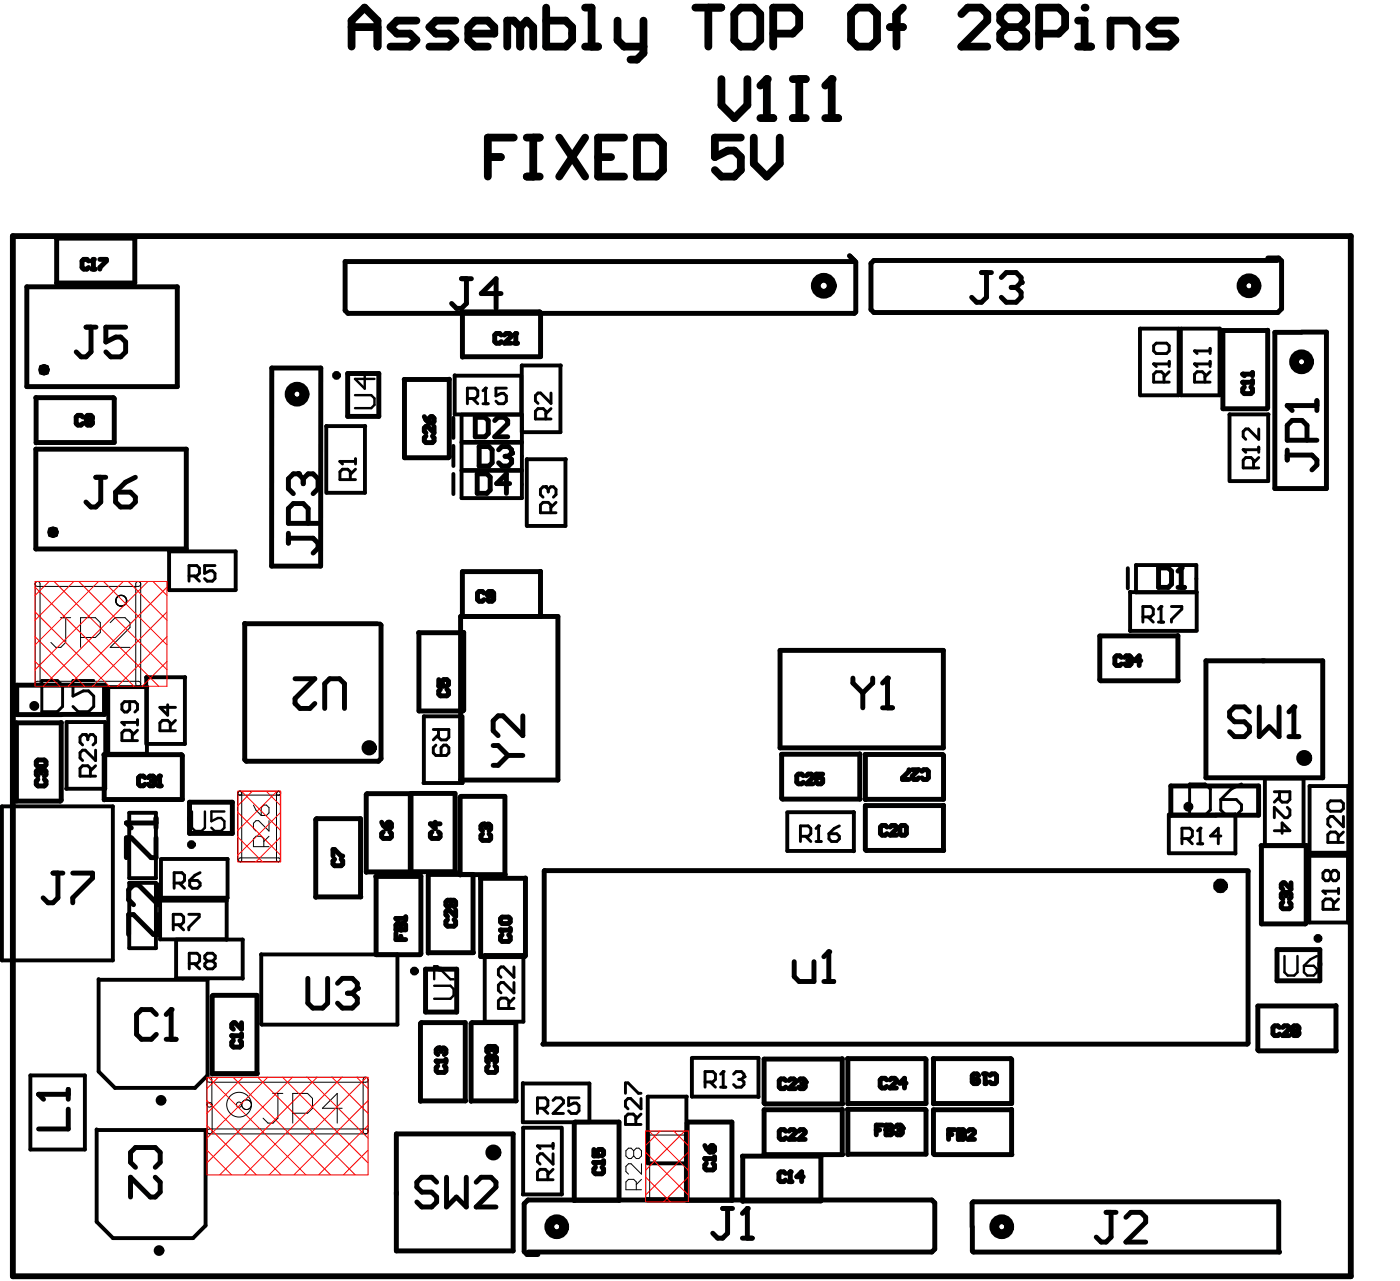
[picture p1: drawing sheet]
<svg xmlns="http://www.w3.org/2000/svg" width="239mm" height="219mm" viewBox="0 0 239 219" stroke-linecap="round" stroke-linejoin="round" font-family="sans-serif">
<path d="M2.2 40.3h228.6v177.6h-228.6z" fill="none" stroke="#000" stroke-width="1"/>
<g fill="none" stroke="#000" stroke-width=".84">
<path d="M4.6 49h25.7v17h-25.7zM9.6 40.7h13.3l.1 .1v7.5l-13.3 .1zM14.7 55.9h1.7M15.1 44.6l-.3-.3h-.5l-.3 .3v1.1l.3 .3h.5l.3-.3M15.6 55.9v4.2l-.9 .8h-.8l-.9-.8M15.7 46h.5M15.7 44.6l.3-.3v1.7M17.1 44.3h1.1v.3l-1.1 1.1v.3M21.5 55.9h-3.4v2.5l1.7-.8h.8l.9 .8v1.7l-.9 .8h-1.7l-.8-.8M78.8 47.6h1.7M79.7 47.6v4.2l-.9 .9h-.8l-.8-.9M85.6 50.1h-3.4l2.6-2.5v5.1"/>
<path d="M85.6 57.2l-.2-.3h-.6l-.3 .3v1.1l.3 .3h.6l.2-.3M86.2 57.2l.3-.3h.5l.3 .3v.3l-1.1 1.1h1.1M87.8 57.2l.3-.3v1.7M87.8 58.6h.6M145.2 43.7l1 1v8.6l-.2 .2h-86.6l-.4-.5v-8.3h87v-.2M167.7 46.5h1.7M168.5 46.5v4.3l-.8 .8h-.9l-.8-.8M171.1 47.4l.8-.9h1.7l.8 .9v.8l-.8 .9M172.8 49.1h.8M173.6 49.1l.8 .8v.9l-.8 .8h-1.7l-.8-.8M208.9 56.4h7.7v13.2l-.2 .2h-7.5zM216.6 44.1h1.9l.5 .4v8.2l-.7 .7h-69l-.5-.5v-7.9l.5-.5h68.9"/>
<path d="M222.4 56.7h4.2v26.7h-8.8v-26.7h4.5M6.1 76.7h25.7v17h-25.7zM14.1 71.2l-.3-.3h-.5l-.3 .3v1.1l.3 .3h.5l.3-.3M15 71.8l-.3-.3v-.3l.3-.3h.5l.3 .3v.3l-.3 .3M15 71.8l-.3 .2v.3l.3 .3h.5l.3-.3v-.3l-.3-.2M15 71.8h.5M19.5 75.5v-7.4l-.1-.2h-13.3l.1 7.7h13.3M46.4 62.8h8.4v33.9h-8.4zM59.4 63.8h5.3v7.3h-5.3zM69.1 78.2v-13.4h7.7v13.2l-.2 .2h-7.5M72.5 71.1l.3 .6 .5 .5M72.8 74.5l-.3 .2v.6l.3 .3h1.1l.3-.3v-.6l-.3-.2"/>
<path d="M73.6 71.1h.3l.3 .3v.6l-.3 .2h-.6v-.8zM74.2 72.8v1.1l-1.2-1.1h-.2l-.3 .3v.5l.3 .3M81.2 71.3h1.7l.5 .5v2.2l-.5 .6h-1.7zM81.9 76.2h1.6l.6 .6v2.2l-.6 .6h-1.6zM84.5 71.8l.6-.5h1.1l.5 .5v.6l-2.2 2.2h2.2M85.2 76.8l.5-.6h1.1l.6 .6v.6l-.6 .5M86.3 77.9h.5M86.8 77.9l.6 .6v.5l-.6 .6h-1.1l-.5-.6M92.4 60.9v-7.5l-.2-.1h-13.2v7.7l13.4-.1M212.6 66.1l-.3 .3v.5l.3 .3h1.1l.3-.3v-.5l-.3-.3M214 63.6v.6M214 65v.5"/>
<path d="M214 65.3h-1.7l.3 .2M214 63.9h-1.7l.3 .3M219.9 76.9v1.6M219.9 77.7h4.2l.9 .8v.9l-.9 .8M223.3 75.2v-2.6l-.8-.8h-1.7l-.9 .8v2.6h5.1M225 68.4v1.7M225 69.2h-5.1l.9 .9M16.4 81.5h1.7M17.2 81.5v4.2l-.8 .9h-.9l-.8-.9M19.7 84h2.6l.8 .9v.8l-.8 .9h-1.7l-.9-.9zM23.1 81.5l-1.7 .8-1.7 1.7M49.3 91.1v1.6"/>
<path d="M49.3 91.9h4.2l.8 .8v.9l-.8 .8M51.8 81.8l-.8-.9h-.9l-.8 .9v1.6l.8 .9M51.8 81.8l.8-.9h.9l.8 .9v1.6l-.8 .9M51.8 81.8v.8M52.6 89.4v-2.6l-.8-.8h-1.7l-.8 .8v2.6h5M79 97.6h13.3l.1 7.7M79 97.6v7.5l.2 .2M81.5 80.9h1.7l.5 .6v2.2l-.5 .5h-1.7zM87.1 82.6h-2.2l1.6-1.7v3.3M197.9 97h1.7l.5 .5v2.2l-.5 .6h-1.7zM201.3 97.5l.5-.5v3.3M50.4 115.9h3.4l-3.4 3.4v.8l.9 .9h1.6l.9-.9"/>
<path d="M64.5 106.5h-22.7v23.2l.3 .3h22.6l.4-.5v-22.8l-.2-.2M71.5 108h7.7v13.2l-.1 .2h-7.5zM75 116v1.1h.8l-.3-.5v-.3l.3-.3h.5l.3 .3v.6l-.3 .2M75.2 117.7l-.2 .3v.5l.2 .3h1.1l.3-.3v-.5l-.3-.3M78.7 105.3h16.6v27.9h-16.6zM82.7 101.3l-.3-.3h-.5l-.3 .3v1.1l.3 .3h.5l.3-.3M84.3 101.8h-.8l-.3-.3v-.2l.3-.3h.6l.2 .3v1.1l-.2 .3h-.6l-.3-.3M133.3 111h27.9v16.7h-27.9zM145.7 115.8v.8l1.7 1.7M147.4 118.3v2.6M149.1 115.8v.8l-1.7 1.7M150.8 116.6l.8-.8v5.1"/>
<path d="M187.9 108.6l13.3-.1 .1 7.7h-13.3l-.1-.1v-7.5M191.6 112.2l-.3-.2h-.5l-.3 .2v1.2l.3 .2h.5l.3-.2M192.1 112.2l.3-.2h.6l.2 .2v.3l-.2 .3M192.7 112.8h.3M193 112.8l.2 .3v.3l-.2 .2h-.6l-.3-.2M194.9 112.8h-1.1l.8-.8v1.6M201.3 100.3h1.1M206 112.8h20v20h-20zM2.8 123.4h7.7v13.2l-.2 .2h-7.5zM6.5 133.1l-.3 .3v.5l.3 .3h1.1l.3-.3v-.5l-.3-.3M6.5 129.8h1.1l.3 .2v.6l-.3 .3h-1.1l-.3-.3v-.6zM7 131.7l-.3-.3h-.2l-.3 .3v.6l.3 .2"/>
<path d="M7 131.7l.3-.3h.3l.3 .3v.6l-.3 .2M7 131.7v.3M10.5 122h7.4v-5h-15v5h7.6M17.8 128.9h13.2l.2 .1v7.5l-13.4 .1zM24.8 132.8l-.3-.3h-.6l-.2 .3v1.1l.2 .3h.6l.3-.3M25.3 132.8l.3-.3h.6l.2 .3v.3l-.2 .2M25.9 133.3h.3M26.2 133.3l.2 .3v.3l-.2 .3h-.6l-.3-.3M26.7 139.7v1.7M27 134.2h.5M27 132.8l.3-.3v1.7M32.4 137h7.3v5.3h-7.3z"/>
<path d="M53.9 139.9l.2-.1h7.5v13.3l-7.7 .1zM55.5 121v-4.3l.8-.8h1.7l.9 .8v4.3M70.1 135.6l.2-.1h7.4l.1 13.3-7.7 .1zM70.2 135.5h-7.5l-.1 .2v13.2h7.7l-.1-13.4M84.3 127.3h.8l1.7 1.7M86.2 136h-7.4l-.2 .1 .1 13.2M86.3 136v13.3h-13l-.1 .2v13.2h7.7l-.1-13.4M86.8 129l-1.7 1.7h-.8M86.8 129h2.5M89.3 122.2v3.4l-3.4-3.4h-.8l-.8 .9v1.7l.8 .8M133.5 128.8l13.4-.1v7.7h-13.2l-.2-.1v-7.5M137.2 132.5l-.2-.3h-.6l-.3 .3v1.1l.3 .2h.6l.2-.2"/>
<path d="M137.8 132.5l.3-.3h.5l.3 .3v.2l-1.1 1.1h1.1M140.6 132.2h-1.2v.8l.6-.3h.3l.3 .3v.6l-.3 .2h-.6l-.3-.2M147.8 128.8h13.2l.2 .2v7.5h-13.4zM147.8 137.5h13.4v7.7h-13.2l-.2-.1v-7.5M150.8 120.9h1.7M155.3 131.4v.3l-1.1 1.1v.3h1.1M155.8 131.4h1.2l-1.2 1.1v.3l.3 .3h.6l.3-.3M157.5 131.7l.3-.3h.5l.3 .3v1.1l-.3 .3h-.5l-.3-.3M207.7 139.2h7.3v-5h-15v5h7.7M213.5 121.5l-.9-.8h-1.7l-.8 .8v.9l.8 .8h1.7l.9 .9v.8l-.9 .9h-1.7l-.8-.9M215.1 120.7v5.1l1.7-1.7 1.7 1.7v-5.1M220.2 125.8h1.7"/>
<path d="M220.2 121.5l.9-.8v5.1M9.1 149.1h1.6M9.9 149.1v4.2l-.8 .8h-.9l-.8-.8M12.4 149.1h3.4v.8l-3.4 3.4v.8M26.7 143.1v3.3h-.9l-3.4-3.3h-.8v3.3M26.7 140.5h-5.1l.8 .9M27 151.1v3.4l-3.3-3.4h-.9l-.8 .8v1.7l.8 .9M27 156.2v3.3h-.8l-3.4-3.3h-.8v3.3M56.9 146.2v-1.2h.3l1.1 1.2h.3M57.2 146.7l-.3 .3v.5l.3 .3h1.1l.3-.3v-.5l-.3-.3M65.2 140.4l.3 .5 .5 .6M65.5 142.1l-.3 .2v.6l.3 .3h1.1l.3-.3v-.6l-.3-.2"/>
<path d="M66.3 140.4h.3l.3 .3v.5l-.3 .3h-.6v-.8zM67.6 159.3v1.1h1.7M67.9 157.7h.3l.3 .2 .3-.2h.2l.3 .2v.9h-1.7v-.9zM68.5 157.9v.9M68.5 159.9v.5M69.3 156.5v.6M69.3 156.8h-1.7l.3 .3M73.8 142.1l-.3 .2v.6l.3 .3h1.1l.3-.3v-.6l-.3-.2M74.4 140.4v1.1l-.9-.8h1.7M76.5 157l-.3 .3v.6l.3 .2h1.1l.2-.2v-.6l-.2-.3M77 153.7v.8l-.3 .3h-.2l-.3-.3v-.5l.3-.3h1.1l.2 .3v.5l-.2 .3M77.8 155.4v1.1l-1.1-1.1h-.2l-.3 .2v.6l.3 .3"/>
<path d="M82.1 150l7.7-.1v13.3l-.2 .1h-7.5zM82.4 142.4l-.2 .3v.5l.2 .3h1.2l.2-.3v-.5l-.2-.3M83 141l-.3-.3h-.3l-.2 .3v.6l.2 .2M83 141l.3-.3h.3l.2 .3v.6l-.2 .2M83 141v.3M85.8 159.6l-.3 .3v.6l.3 .2h1.1l.3-.2v-.6l-.3-.3M85.8 156.6h1.1l.3 .3v.5l-.3 .3h-1.1l-.3-.3v-.5zM87.2 158.5v.6M87.2 158.8h-1.7l.3 .3M151.5 141.2l-.2-.3h-.6l-.3 .3v1.1l.3 .3h.6l.2-.3M152.1 141.2l.3-.3h.5l.3 .3v.3l-1.1 1.1h1.1M154 140.9h.6l.3 .3v1.1l-.3 .3h-.6l-.3-.3v-1.1z"/>
<path d="M213.2 148.7h-120.2v29.4l-.2 .2h120.3l.1-.2v-29.3M215.5 144.4h7.7v13.2l-.2 .2h-7.5zM219.2 154.1l-.3 .2v.6l.3 .3h1.1l.3-.3v-.6l-.3-.2M219.7 152.7l-.3-.3h-.2l-.3 .3v.5l.3 .3M219.7 152.7l.3-.3h.3l.3 .3v.5l-.3 .3M219.7 152.7v.2M220.6 150.7v1.1l-1.2-1.1h-.2l-.3 .3v.6l.3 .2M26.7 173.2l-.8-.8h-1.7l-.9 .8v3.4l.9 .9h1.7l.8-.9M28.4 177.5h1.7M28.4 173.2l.8-.8v5.1M39.9 177.7l-.3 .3v.5l.3 .3h1.1l.3-.3v-.5l-.3-.3M41.3 174.6v1.1l-1.1-1.1h-.3l-.3 .3v.6l.3 .2"/>
<path d="M41.3 176.6v.5M41.3 176.8h-1.7l.3 .3M43.9 169.9h-7.5l-.2 .2v13.2h7.7v-13.4M52.6 167.1v4.2l.8 .8h1.7l.9-.8v-4.2M57.7 167.9l.8-.8h1.7l.8 .8v.8l-.8 .9M59.4 169.6h.8M60.2 169.6l.8 .8v.9l-.8 .8h-1.7l-.8-.8M64.3 163l-.1-13.4h7.7v13.3l-.1 .1h-7.5M72.7 165.5h5.3v7.3h-5.3zM75.4 179.2l-.3-.2h-.3l-.3 .2v.6l.3 .3M75.4 179.2l.2-.2h.3l.3 .2v.6l-.3 .3M75.4 179.2v.3"/>
<path d="M79.5 174.6h-7.5l-.2 .2v13.2h7.7v-13.4M80.6 174.6h7.5l.1 13.4h-7.7v-13.2zM84 179l-.3-.3h-.3l-.2 .3v.5l.2 .3M84 179l.3-.3h.3l.2 .3v.5l-.2 .3M84 179v.2M135.7 164.2v2.5l.8 .9h2.6v-3.4M140.8 167.6h1.6M140.8 163.4l.8-.9v5.1M214.9 171.8l13.3-.1 .1 7.7h-13.2l-.2-.1v-7.5M218.2 162.1h7.3v5.4h-7.3zM218.6 175.4l-.3-.2h-.5l-.3 .2v1.1l.3 .3h.5l.3-.3M219.1 175.4l.3-.2h.6l.3 .2v.3l-1.2 1.1h1.2"/>
<path d="M221.1 176l-.3 .3v.2l.3 .3h.5l.3-.3v-.2l-.3-.3M221.1 176l-.3-.3v-.3l.3-.2h.5l.3 .2v.3l-.3 .3M221.1 176h.5M11.7 189.4v3.4h-5.1M11.7 186v1.7M11.7 186.8h-5.1l.8 .9M23.1 199.3l-.8-.8v-1.7l.8-.9h3.4l.9 .9v1.7l-.9 .8M67.7 193.6h20v20h-20zM74.8 182l-.3 .3v.5l.3 .3h1.1l.3-.3v-.5l-.3-.3M76.2 180.9v.5M76.2 181.2h-1.7l.3 .2M83.4 182l-.2 .3v.5l.2 .3h1.2l.2-.3v-.5l-.2-.3"/>
<path d="M84 180.6l-.3-.3h-.3l-.2 .3v.6l.2 .2M84 180.6l.3-.3h.3l.2 .3v.6l-.2 .2M84 180.6v.3M98.3 191.6h7.5v13.3l-7.7 .1v-13.3zM101.5 196.3v1.1h.8l-.3-.6v-.3l.3-.2h.5l.3 .2v.6l-.3 .3M101.7 199.3l-.2 .3v.5l.2 .3h1.1l.3-.3v-.5l-.3-.3M103.1 198.2v.6M103.1 198.5h-1.6l.2 .3M120.4 195.6l.3 .6 .5 .5M120.7 198.6l-.3 .3v.6l.3 .3h1.1l.3-.3v-.6l-.3-.3M121.5 195.6h.3l.3 .3v.5l-.3 .3h-.6v-.8zM122.1 197.5v.6"/>
<path d="M122.1 197.8h-1.7l.3 .3M125 191.6h-7.4l-.2 .1v13.3l7.7-.1v-13.3M130.5 180.9l13.4-.1v7.7h-13.2l-.2-.2zM130.5 189.5l13.4-.1v7.7h-13.2l-.2-.1v-7.5M134.2 184.5l-.2-.3h-.6l-.3 .3v1.1l.3 .3h.6l.2-.3M134.2 193.2l-.2-.3h-.6l-.3 .3v1.1l.3 .2h.6l.2-.2M134.8 193.2l.3-.3h.5l.3 .3v.2l-1.1 1.1h1.1M134.8 184.5l.3-.3h.5l.3 .3v.3l-1.1 1.1h1.1M136.5 184.5l.2-.3h.6l.3 .3v.3l-.3 .3M136.5 193.2l.2-.3h.6l.3 .3v.2l-1.1 1.1h1.1M137 185.1h.3M137.3 185.1l.3 .2v.3l-.3 .3h-.6l-.2-.3"/>
<path d="M144.8 180.8h13.2l.2 .1v7.5l-13.3 .1zM149.7 192.9h.6M150.8 192.1h-1.1v1.7M151.4 192.1h.8l.3 .3v.3l-.3 .2 .3 .3v.3l-.3 .3h-.8zM151.4 192.9h.8M151.5 184.4l-.3-.3h-.6l-.2 .3v1.1l.2 .3h.6l.3-.3M152 184.4l.3-.3h.6l.2 .3v.3l-1.1 1.1h1.1M153 192.4l.3-.3h.6l.2 .3v.3l-.2 .2M153.6 192.9h.3M153.9 192.9l.2 .3v.3l-.2 .3h-.6l-.3-.3M154.8 184.9h-1.1l.8-.8v1.7M158.2 197v-7.4l-.2-.2h-13.2l.1 7.7h13.3"/>
<path d="M159.4 180.8h13.3l.1 .1v7.5l-13.3 .1zM159.5 189.5l13.3-.1 .1 7.7h-13.3l-.1-.1v-7.5M162.1 193.7h.5M163.2 192.9h-1.1v1.6M163.7 192.9h.9l.2 .3v.2l-.2 .3 .2 .3v.3l-.2 .2h-.9zM163.7 193.7h.9M165.4 193.2l.3-.3h.5l.3 .3v.2l-1.1 1.1h1.1M167.2 183.6l-.3-.2h-.5l-.3 .2v1.1l.3 .3h.5l.3-.3v-.2l-.3-.3h-.8M168 183.4h.6M168.3 183.4v1.6l.3-.3M169.1 183.6l.3-.2h.6l.3 .2v1.1l-.3 .3h-.6l-.3-.3M26.5 201l.9 .8v1.7l-.9 .9h-.8l-3.4-3.4v3.4"/>
<path d="M74.6 201.9l-.8-.9h-1.7l-.9 .9v.8l.9 .8h1.7l.8 .9v.8l-.8 .9h-1.7l-.9-.9M76.3 201v5.1l1.7-1.7 1.7 1.7v-5.1M81.4 201.9l.8-.9h1.7l.8 .9v.8l-3.3 3.4h3.3M90.3 213.8h68.9l.5-.5v-7.9l-.5-.5h-69l-.6 .6v8.2l.4 .5h1.9M123.5 206.3h1.6M124.3 206.3v4.3l-.8 .8h-.9l-.8-.8M126.8 211.4h1.7M126.8 207.2l.9-.9v5.1M134.2 200.4l-.3-.3h-.5l-.3 .3v1.1l.3 .3h.5l.3-.3M134.7 201.8h.6M134.7 200.4l.3-.3v1.7M137.2 200.9h-1.1l.9-.8v1.7"/>
<path d="M140.2 205v-7.4l-.1-.2h-13.2v7.7h13.3M166.1 209.5v-4.1l.2-.2h52.2v8.5l.1 .1h-52.3l-.2-.2v-4.1M189 207h1.7M189.8 207v4.2l-.8 .9h-.9l-.8-.9M192.4 207.8l.8-.8h1.7l.8 .8v.9l-3.3 3.4h3.3"/>
<circle cx="57.5" cy="64.1" r=".33"/>
<circle cx="5.9" cy="120.5" r=".42"/>
<circle cx="203" cy="137.7" r=".42"/>
<circle cx="32.7" cy="144.2" r=".33"/>
<circle cx="70.8" cy="165.8" r=".33"/>
<circle cx="225.2" cy="160.2" r=".33"/>
<circle cx="27.5" cy="187.9" r=".49"/>
<circle cx="27.2" cy="213.5" r=".49"/>
</g>
<g fill="none" stroke="#000" stroke-width=".66">
<path d="M194.8 56.1v11.4M194.8 56.1h6.6v11.4h-6.5M194.8 56.1h.1M77.5 71.3v3.5M77.5 76.1v3.5M78.9 70.8h10.3v4.7h-10.3zM78.9 75.6h10.3v4.7h-10.3zM89.1 70.6v-6.5h-11.4v6.7h11.4M89.3 73.8h6.4l.1-11.4h-6.7v11.4M201.9 67.5h6.5v-11.4h-6.7v11.4M55.9 84.1h6.4l.1-11.3h-6.7v11.4M77.5 80.9v3.5"/>
<path d="M78.9 80.4h10.3v4.6h-10.3zM90.1 89.8h6.5l.1-11.4h-6.7v11.4M192.7 97v3.5M194.1 96.5h10.3v4.6h-10.3zM210.2 82.1h6.5v-11.3h-6.6v11.4M40.3 100.6v-6.5h-11.4v6.7h11.4M204.4 107.6v-6.5h-11.3v6.6h11.4M.3 137.7h19v26.3h-19zM18 123.3v11.4h-6.7l.1-11.4h6.5M18.6 128.7h6.5v-11.4h-6.6v11.4M22.1 138.8h4.5v11.1h-4.5zM25.1 127h6.5v-11.4l-6.6 .1v11.3"/>
<path d="M78.9 122.3h-6.5v11.4h6.6M79 122.3v11.4M79 133.7h.1M134.5 138.7h11.4M145.9 138.7h.1M145.9 138.7v6.6h-11.4v-6.5M199.7 139.1h11.3l.1 6.6h-11.4v-6.5M222.7 132.9v11.4h-6.6v-11.4h6.5M230.3 134.2v11.4h-6.6v-11.4h6.5M22.1 150.7h4.5v11.2h-4.5zM27.3 153.8h11.4v6.6h-11.3v-6.5M27.5 146.7h11.4"/>
<path d="M38.9 146.7h.1M38.9 146.7v6.6h-11.4v-6.5M223.8 157.5h6.5v-11.4l-6.6 .1v11.3M16.8 167.2l.1 .1h18.6v16.3l-2.2 2.2h-13.7l-2.8-2.8zM30.1 160.4h11.3l.1 6.7-11.4-.1v-6.5M44.6 163h23.3v11.9h-23.2l-.1-.1M44.6 163h.1M44.6 163v11.8M82.8 163.1v11.4M82.8 163.1h.1M82.8 163.1h6.7l-.1 11.3h-6.5M5.2 183.6h9.3v12.7h-9.3z"/>
<path d="M16.5 192.9h.1h18.5v16.4l-2.1 2.1h-13.7l-2.8-2.8zM96 192.5v11.4h-6.7l.1-11.3h6.5M100.7 191.5v-6.5h-11.4v6.6h11.4M110.8 198.6h6.5v-11.4l-6.6 .1v11.3M118.2 180.6h11.4v6.7l-11.4-.1v-6.5"/>
</g>
<g fill="none" stroke="#000" stroke-width=".17">
<path d="M6.2 99.3h17.4a.42 .42 0 0 1 .4 .4 .42 .42 0 0 1-.4 .4h-17.2a.42 .42 0 0 1-.4-.3 .42 .42 0 0 1 .2-.5zM6.2 99.3a.42 .42 0 0 1 .6 .4v17a.42 .42 0 0 1-.4 .5 .42 .42 0 0 1-.4-.5v-17zM23.4 99.3a.42 .42 0 0 1 .6 .4v17a.42 .42 0 0 1-.4 .5 .42 .42 0 0 1-.4-.5v-17zM6.2 116.4l17.4-.1a.42 .42 0 0 1 .4 .4 .42 .42 0 0 1-.4 .5h-17.2a.42 .42 0 0 1-.4-.3 .42 .42 0 0 1 .2-.5zM10.4 105.5h1.7M11.2 105.5v4.2l-.8 .8h-.9l-.8-.8M13.8 108.8h2.5l.8-.8v-1.7l-.8-.8h-2.5v5M18.8 106.3l.9-.8h1.7l.8 .8v.9l-3.4 3.3h3.4M40.8 135.2a.33 .33 0 0 1 .5 .2v11.4a.33 .33 0 0 1-.3 .4 .33 .33 0 0 1-.4-.4v-11.4zM40.8 135.1h6.8a.33 .33 0 0 1 .4 .3 .33 .33 0 0 1-.4 .4h-6.6a.33 .33 0 0 1-.3-.3 .33 .33 0 0 1 .1-.4zM43.3 137.5l.4 .8 .9 .9M45.1 137.5h.4l.5 .4v.9l-.5 .4h-.9v-1.3z"/>
<path d="M47.4 135.2a.33 .33 0 0 1 .5 .3v11.3a.33 .33 0 0 1-.3 .3 .33 .33 0 0 1-.4-.3v-11.3zM41.1 146.5a.33 .33 0 0 0-.4 .3 .33 .33 0 0 0 .4 .3h6.5a.33 .33 0 0 0 .3-.3 .33 .33 0 0 0-.3-.3M41.1 146.5h6.5M45.1 144.6v-1.4l-.5-.4h-.9l-.4 .4v1.4h2.7M46 140.1v1.8l-1.8-1.8h-.5l-.4 .5v.9l.4 .4M46 142.8l-.9 .9M35.6 184a.42 .42 0 0 1 .6 .4v4.2a.42 .42 0 0 1-.4 .4 .42 .42 0 0 1-.4-.4v-4.2zM35.6 184l26.9-.1a.42 .42 0 0 1 .4 .5 .42 .42 0 0 1-.4 .4h-26.7a.42 .42 0 0 1-.4-.3 .42 .42 0 0 1 .2-.5zM35.6 188.3a.42 .42 0 0 1 .6 .4v4.5a.42 .42 0 0 1-.4 .4 .42 .42 0 0 1-.4-.4v-4.5zM35.6 192.8h26.9a.42 .42 0 0 1 .4 .4 .42 .42 0 0 1-.4 .4h-26.7a.42 .42 0 0 1-.4-.3 .42 .42 0 0 1 .2-.5zM46.6 186.7h1.7M47.5 186.7v4.2l-.9 .9h-.8l-.9-.9"/>
<path d="M50 190.1h2.5l.9-.9v-1.7l-.9-.8h-2.5v5.1M58.5 189.2h-3.4l2.5-2.5v5.1M62.2 184a.42 .42 0 0 1 .7 .4v8.8a.42 .42 0 0 1-.4 .4 .42 .42 0 0 1-.5-.4v-8.8zM108.3 196.5l-.5-.5h-.4l-.5 .5v.9l.5 .4h.4l.5-.4M108.3 196.5l.4-.5h.4l.5 .5v.9l-.5 .4h-.4l-.4-.4M108.3 196.5v.9M109.6 198.7v1.8l-1.8-1.8h-.4l-.5 .4v.9l.5 .5M110.5 193.2l6.7-.1a.33 .33 0 0 1 .3 .4 .33 .33 0 0 1-.3 .3h-6.5a.33 .33 0 0 1-.4-.2 .33 .33 0 0 1 .2-.4zM110.5 193.2a.33 .33 0 0 1 .5 .3v11.3a.33 .33 0 0 1-.3 .3 .33 .33 0 0 1-.4-.3v-11.3zM117.1 193.2a.33 .33 0 0 1 .5 .3v11.3a.33 .33 0 0 1-.3 .4 .33 .33 0 0 1-.4-.4v-11.3zM108.7 203.1v-1.3l-.4-.4h-.9l-.5 .4v1.3h2.7M109.6 201.4l-.9 .9"/>
<path d="M110.4 204.6l6.8-.1a.33 .33 0 0 1 .4 .4 .33 .33 0 0 1-.4 .3h-6.6a.33 .33 0 0 1-.3-.3 .33 .33 0 0 1 .1-.3z"/>
<circle cx="20.7" cy="102.6" r=".96"/>
<circle cx="20.7" cy="102.6" r=".88"/>
<circle cx="20.7" cy="102.6" r=".92"/>
<circle cx="41" cy="135.4" r=".34"/>
<circle cx="47.6" cy="135.4" r=".35"/>
<circle cx="40.8" cy="188.6" r="2.11"/>
<circle cx="40.8" cy="188.6" r=".45"/>
<circle cx="42.1" cy="188.6" r=".83"/>
<circle cx="110.6" cy="204.8" r=".35"/>
<circle cx="117.3" cy="204.8" r=".34"/>
</g>
<g fill="none" stroke="#000" stroke-width="1.3">
<path d="M60.1 8v-4.5l2.2-2.2 2.2 2.2v4.5M60.1 4.6h4.4M71.1 3.5h-3.3l-1.1 1.1 1.1 1.1h2.2l1.1 1.1-1.1 1.2h-3.3M77.8 3.5h-3.3l-1.1 1.1 1.1 1.1h2.2l1.1 1.1-1.1 1.2h-3.3M80 5.7h4.4v-1.1l-1.1-1.1h-2.2l-1.1 1.1v2.2l1.1 1.2h2.2M88.9 4.6l1.1-1.1 1.1 1.1v3.4M88.9 4.6l-1.1-1.1h-1.1v4.5M88.9 4.6v3.4M93.3 1.3v6.7h3.3l1.1-1.2v-2.2l-1.1-1.1h-3.3M100 8h2.2M100 1.3h1.1v6.7M105.5 3.5v3.3l1.1 1.2h3.3"/>
<path d="M109.9 3.5v5.6l-1.1 1.1h-1.1M118.8 1.3h4.4M121 1.3v6.7M123.3 13.5v4.4l2.2 2.3 2.2-2.3v-4.4M126.6 1.3h2.2l1.1 1.1v4.4l-1.1 1.2h-2.2l-1.1-1.2v-4.4zM129.9 14.6l1.1-1.1v6.7M132.1 5.7h3.3l1.1-1.1v-2.2l-1.1-1.1h-3.3v6.7M135.4 13.5h2.3M136.6 13.5v6.7M141 14.6l1.1-1.1v6.7M146.5 1.3h2.2l1.1 1.1v4.4l-1.1 1.2h-2.2l-1.1-1.2v-4.4zM152 4.6h2.3"/>
<path d="M154.3 1.3l-1.1 1.1v5.6M164.2 2.4l1.1-1.1h2.3l1.1 1.1v1.1l-4.5 4.5h4.5M172 4.6h2.2M172 4.6l-1.1 1.1v1.1l1.1 1.2h2.2l1.1-1.2v-1.1l-1.1-1.1M172 4.6l-1.1-1.1v-1.1l1.1-1.1h2.2l1.1 1.1v1.1l-1.1 1.1M177.5 5.7h3.4l1.1-1.1v-2.2l-1.1-1.1h-3.4v6.7M184.2 8h2.2M184.2 3.5h1.1v4.5M189.7 8v-4.5h3.4l1.1 1.1v3.4M200.8 3.5h-3.3l-1.1 1.1 1.1 1.1h2.2l1.1 1.1-1.1 1.2h-3.3M83.3 26.8h2.3M87.8 23.5h-4.5v6.7"/>
<path d="M90 23.5h2.2M90 30.2h2.2M91.1 23.5v6.7M95.5 23.5l4.5 6.7M100 23.5l-4.5 6.7M102.2 26.8h2.2M106.6 23.5h-4.4v6.7h4.4M108.8 23.5h3.4l1.1 1.1v4.4l-1.1 1.2h-3.4zM126.6 23.5h-4.5v3.3l2.3-1.1h1.1l1.1 1.1v2.2l-1.1 1.2h-2.3l-1.1-1.2M128.8 23.5v4.4l2.2 2.3 2.2-2.3v-4.4M129.9 20.2h2.2M135.4 20.2h2.3"/>
<path d="M141 20.2h2.2"/>
</g>
<g fill="#000">
<circle cx="131" cy="13.5" r=".66"/>
<circle cx="142.1" cy="13.5" r=".66"/>
<circle cx="185.3" cy="1.3" r=".66"/>
<circle cx="16" cy="44.3" r=".42"/>
<circle cx="88.1" cy="56.9" r=".42"/>
<circle cx="174.4" cy="48.2" r=".42"/>
<circle cx="204.1" cy="59.9" r=".25"/>
<circle cx="58.1" cy="78.8" r=".25"/>
<circle cx="83" cy="66.3" r=".25"/>
<circle cx="87.4" cy="77.4" r=".42"/>
<circle cx="197.1" cy="62.1" r=".25"/>
<circle cx="204.1" cy="62.1" r=".25"/>
<circle cx="212.3" cy="65.3" r=".42"/>
<circle cx="212.3" cy="63.9" r=".42"/>
<circle cx="212.4" cy="76.8" r=".25"/>
<circle cx="219.9" cy="69.2" r=".42"/>
<circle cx="51" cy="80.9" r=".42"/>
<circle cx="93.2" cy="83.1" r=".25"/>
<circle cx="201.8" cy="97" r=".42"/>
<circle cx="151.6" cy="115.8" r=".42"/>
<circle cx="193.2" cy="112.5" r=".42"/>
<circle cx="198.4" cy="103.6" r=".25"/>
<circle cx="6.7" cy="131.4" r=".42"/>
<circle cx="14.6" cy="125.4" r=".25"/>
<circle cx="20.8" cy="123.3" r=".25"/>
<circle cx="26.4" cy="133.1" r=".42"/>
<circle cx="27.3" cy="132.5" r=".42"/>
<circle cx="221.1" cy="120.7" r=".42"/>
<circle cx="21.6" cy="140.5" r=".42"/>
<circle cx="67.6" cy="156.8" r=".42"/>
<circle cx="68.5" cy="158.8" r=".42"/>
<circle cx="82.7" cy="140.7" r=".42"/>
<circle cx="85.5" cy="158.8" r=".42"/>
<circle cx="139.9" cy="141" r=".25"/>
<circle cx="205" cy="141.4" r=".25"/>
<circle cx="219.4" cy="152.4" r=".42"/>
<circle cx="226" cy="152.2" r=".25"/>
<circle cx="29.2" cy="172.4" r=".42"/>
<circle cx="39.6" cy="176.8" r=".42"/>
<circle cx="61" cy="168.7" r=".42"/>
<circle cx="75.1" cy="179" r=".42"/>
<circle cx="83.7" cy="178.7" r=".42"/>
<circle cx="141.6" cy="162.5" r=".42"/>
<circle cx="6.6" cy="186.8" r=".42"/>
<circle cx="74.5" cy="181.2" r=".42"/>
<circle cx="83.7" cy="180.3" r=".42"/>
<circle cx="91.8" cy="195.7" r=".25"/>
<circle cx="101.5" cy="198.5" r=".42"/>
<circle cx="120.4" cy="197.8" r=".42"/>
<circle cx="123.6" cy="183" r=".25"/>
<circle cx="127.1" cy="183.9" r=".25"/>
<circle cx="137.6" cy="184.8" r=".42"/>
<circle cx="151.4" cy="192.9" r=".42"/>
<circle cx="154.1" cy="192.7" r=".42"/>
<circle cx="163.7" cy="193.7" r=".42"/>
<circle cx="168.3" cy="185" r=".42"/>
<circle cx="127.7" cy="206.3" r=".42"/>
<circle cx="135" cy="200.1" r=".42"/>
</g>
<g fill="none" stroke="#000" stroke-width=".5">
<path d="M197.1 59l.4-.4h1.8l.5 .4v.9l-.5 .5h-1.8l-.4-.5zM206.7 59.5v.9M206.7 59.9h-2.6l.4 .5M60.7 78.8h-2.6l.4 .4M60.7 78.3v.9M79.9 68h1.3l.4-.4v-.9l-.4-.4h-1.3v2.6M80.7 68l.9 .9M82.5 66.7l.5-.4v2.6M82.5 68.9h.9M86.5 66.3h-1.8v1.3l.9-.4h.5l.4 .4v.9l-.4 .4h-.9l-.5-.4M93.2 71.5v-1.3l-.4-.4h-.9l-.4 .4v1.3h2.6M94.1 67.1v1.8l-1.7-1.8h-.5l-.4 .4v.9l.4 .5"/>
<path d="M94.1 69.8l-.9 .9M198.9 65.2v-1.3l-.5-.4h-.9l-.4 .4v1.3h2.7M199.8 62.1h-2.7l.4 .5M199.8 63.5l-.9 .9M199.8 61.7v.9M205.9 65.2v-1.3l-.5-.4h-.9l-.4 .4v1.3h2.6M206.7 62.1h-2.6l.4 .5M206.7 63.5l-.8 .9M206.7 61.7v.9M214.2 79.9v-1.3l-.5-.5h-.9l-.4 .5v1.3h2.7M215.1 73.2v1.8l-1.8-1.8h-.5l-.4 .5v.9l.4 .4M215.1 78.1l-.9 .9"/>
<path d="M215.1 76.3v.9M215.1 76.8h-2.7l.4 .4M32.3 98.3h1.3l.5-.4v-.9l-.5-.4h-1.3v2.6M33.2 98.3l.9 .9M36.7 96.6h-1.7v1.3l.8-.4h.5l.4 .4v.9l-.4 .4h-.9l-.4-.4M59.8 81.9v-1.3l-.4-.5h-.9l-.4 .5v1.3h2.6M60.7 80.1l-.9 .9M93.7 83.6l-.5-.5h-.4l-.5 .5v.8l.5 .5M93.7 83.6l.4-.5h.4l.5 .5v.8l-.5 .5M93.7 83.6v.4M94.1 87.6v-1.4l-.4-.4h-.9l-.5 .4v1.4h2.7M95 85.8l-.9 .9"/>
<path d="M7.1 116.2h2.7l.9 .9v3.5l-.9 .9h-2.7zM16 116.2h-3.5v2.7l1.7-.9h.9l.9 .9v1.7l-.9 .9h-1.7l-.9-.9M22.2 119.8v1.3l-.5 .5h-.4l-.5-.5v-.9l.5-.4h1.7l.5 .4v.9l-.5 .5M195.3 105.3h1.3l.4-.4v-.9l-.4-.4h-1.3v2.6M196.1 105.3l.9 .9M197.9 104l.5-.4v2.6M197.9 106.2h.9M200.1 103.6h1.8v.4l-1.8 1.8v.4M15 125.9l.4-.5h.5l.4 .5v.9l-.4 .4M15 125.9l-.4-.5h-.5l-.4 .5v.9l.4 .4M15 125.9v.4M15.4 132.5v-1.3l-.4-.5h-.9l-.4 .5v1.3h2.6"/>
<path d="M16.3 128.1v1.8l-1.7-1.8h-.5l-.4 .4v.9l.4 .5M16.3 130.7l-.9 .9M22.6 126.5v-1.4l-.4-.4h-.9l-.5 .4v1.4h2.7M23.5 124.7l-.9 .9M23.5 122.9v.9M23.5 123.3h-2.7l.5 .5M28.6 120.3v1.8l-1.3-1.3h2.7M29.1 124.8v-1.4l-.5-.4h-.8l-.5 .4v1.4h2.7M30 123l-.9 .9M74 124.6h2.7v1.3l-.5 .4h-.8l-.5-.4v-1.3M74.5 127.2l-.5 .5v.9l.5 .4h1.7l.5-.4v-.9l-.5-.5h-.4l-.4 .5v1.3M74.9 125.4l-.9 .9"/>
<path d="M203.2 133.9h2.7l.9 .8v3.6l-.9 .9h-2.7zM208.6 136.5h2.6l.9 .9v.9l-.9 .9h-1.8l-.8-.9zM212.1 133.9l-1.8 .8-1.7 1.8M217.7 135.2h2.7v1.3l-.5 .5h-.9l-.4-.5v-1.3M218.6 136.1l-.9 .9M219.9 137.8l.5 .5v.9l-.5 .4h-.4l-1.8-1.8v1.8M227.3 136.7h1.8l.4 .5v.9l-.4 .4h-1.8l-.4-.4v-.9zM229.5 139.4v1.8l-1.8-1.8h-.4l-.4 .4v.9l.4 .5M29.6 157.9h1.3l.5-.5v-.8l-.5-.5h-1.3v2.7M29.7 150.8h1.4l.4-.5v-.9l-.4-.4h-1.4v2.7M30.5 157.9l.9 .9M30.6 150.8l.9 .9"/>
<path d="M32.3 156.1h1.7v.5l-1.7 1.7v.5M32.4 150.3h1.3l.5 .5v.4l-.5 .5h-.8l-.5-.5zM34.2 149l-.9 .4-.9 .9M136.8 142.8h1.3l.4-.5v-.8l-.4-.5h-1.3v2.7M137.6 142.8l.9 .9M139.4 141.5l.5-.5v2.7M139.4 143.7h.9M141.6 142.3h1.4l.4 .5v.4l-.4 .5h-.9l-.5-.5zM143.4 141l-.9 .5-.9 .8M201.9 143.2h1.4l.4-.5v-.8l-.4-.5h-1.4v2.7M202.8 143.2l.9 .9M204.6 141.9l.4-.5v2.7"/>
<path d="M204.6 144.1h.9M208.6 142.7h-1.8l1.3-1.3v2.7M217.7 141.8h2.7l-1.4-1.3v1.8M227.4 149.1l-.5-.5h-.4l-.5 .5v.8l.5 .5h.4l.5-.5M227.4 149.1l.4-.5h.4l.5 .5v.8l-.5 .5h-.4l-.4-.5M227.4 149.1v.8M227.8 155.3v-1.4l-.4-.4h-.9l-.5 .4v1.4h2.7M228.6 143.8v-1.3l-.4-.4h-.9l-.4 .4v1.3h2.6M228.7 153.5l-.9 .9M228.7 151.7v.9M228.7 152.2h-2.7l.5 .4M229.5 142.1l-.9 .9"/>
<path d="M32.3 164.5h1.4l.4-.4v-.9l-.4-.4h-1.4v2.6M33.2 164.5l.9 .9M35.4 164.1l-.4-.5v-.4l.4-.4h.9l.5 .4v.4l-.5 .5M35.4 164.1l-.4 .4v.5l.4 .4h.9l.5-.4v-.5l-.5-.4M35.4 164.1h.9M86.9 172.2v-1.3l-.4-.5h-.9l-.5 .5v1.3h2.7M87.8 165.1v1.8l-1.8-1.8h-.4l-.5 .4v.9l.5 .5M87.8 167.8v1.7l-1.8-1.7h-.4l-.5 .4v.9l.5 .4M87.8 170.4l-.9 .9M91.8 189.2h1.4l.4-.4v-.9l-.4-.4h-1.4v2.6M92.7 189.2l.9 .9M94.5 187.9l.4-.4h.9l.5 .4v.4l-1.8 1.8h1.8"/>
<path d="M94.5 197v1.8l-1.8-1.8h-.4l-.5 .4v.9l.5 .5M94.5 199.7l-.9 .8M94.5 195.2v.9M94.5 195.7h-2.7l.5 .4M98.9 187.5h-1.8v1.3l.9-.5h.5l.4 .5v.9l-.4 .4h-.9l-.5-.4M106.9 186.7v-1.8h.4l1.8 1.8h.4M108.6 192v-1.3l-.4-.5h-.9l-.4 .5v1.3h2.6M109.5 187.6v1.7l-1.8-1.7h-.4l-.4 .4v.9l.4 .4M109.5 190.2l-.9 .9M120.5 184.7h1.3l.4-.4v-.9l-.4-.4h-1.3v2.6M121.3 184.7l.9 .9M123.1 183.4l.5-.4v2.6"/>
<path d="M123.1 185.6h.9M125.3 183.4l.5-.4h.9l.4 .4v.5l-.4 .4M126.2 184.3h.5M126.7 184.3l.4 .4v.5l-.4 .4h-.9l-.5-.4M93.6 201.4v-1.3l-.4-.4h-.9l-.5 .4v1.3h2.7"/>
</g>
<path d="M60.7 67.5h2.7l.6 .5v1.1l-.6 .6h-2.7M62.3 64.1v2.3l-1.6-1.7h3.3M32.8 138.6v2.7l.5 .6h1.2l.5-.6v-2.7M38.3 138.6h-2.2v1.6l1.1-.5h.6l.5 .5v1.1l-.5 .6h-1.1l-.6-.6M74.2 168.3h2.7l.6 .6v1.1l-.6 .5h-2.7M74.2 167.2v-2.2h.5l2.2 2.2h.6M219.4 163.2v2.8l.6 .6h1.1l.6-.6v-2.8M222.8 164.9h1.6l.6 .6v.5l-.6 .6h-1.1l-.5-.6zM225 163.2l-1.1 .6-1.1 1.1" fill="none" stroke="#000" stroke-width=".41"/>
<g fill="none" stroke="#000" stroke-width="1.8">
<circle cx="7.5" cy="63.1" r=".04"/>
<circle cx="9" cy="90.9" r=".04"/>
<circle cx="222.8" cy="129.4" r=".44"/>
<circle cx="84.3" cy="196.8" r=".44"/>
</g>
<g fill="none" stroke="#000" stroke-width="1.7">
<circle cx="140.7" cy="48.8" r="1.37"/>
<circle cx="213.4" cy="48.8" r="1.28"/>
<circle cx="50.8" cy="67.3" r="1.28"/>
<circle cx="222.4" cy="61.8" r="1.28"/>
<circle cx="63.1" cy="127.7" r=".47"/>
<circle cx="208.5" cy="151.3" r=".42"/>
<circle cx="95.1" cy="209.5" r="1.28"/>
<circle cx="171.1" cy="209.5" r="1.28"/>
</g>
<g fill="none" stroke="#f00" stroke-width=".17">
<path d="M6 99.3h22.5v17.9h-22.5zM8.4 99.3l-2.4 2.4M9.2 99.3l17.9 17.9M12.6 99.3l-6.6 6.6M13.5 99.3l15 15M16.8 99.3l-10.8 10.8M17.7 99.3l10.8 10.8M21 99.3l-15 15M21.9 99.3l6.6 6.6M25.3 99.3l-17.9 17.9M26.1 99.3l2.4 2.4M6 112.9l4.2 4.3"/>
<path d="M6 108.7l8.4 8.5M6 104.5l12.7 12.7M6 100.3l16.9 16.9M28.5 112.9l-4.2 4.3M28.5 108.7l-8.4 8.5M28.5 104.5l-12.6 12.7M28.5 100.3l-16.9 16.9M40.6 135.1h7.4v12.1h-7.4zM40.6 138.7l7.4 7.3M41.3 135.1l6.7 6.7M43.1 135.1l-2.5 2.5M45.5 135.1l2.5 2.5"/>
<path d="M47.3 135.1l-6.7 6.7M48 138.7l-7.4 7.3M40.6 142.9l4.3 4.3M48 142.9l-4.3 4.3M35.4 183.9h27.5v16.7h-27.5zM35.4 196.4l4.2 4.2M35.4 192.1l8.4 8.5M35.4 187.9l12.6 12.7M35.6 183.9l16.6 16.7M37.3 183.9l-1.9 2M39.8 183.9l16.7 16.7M41.5 183.9l-6.1 6.2"/>
<path d="M44 183.9l16.7 16.7M45.7 183.9l-10.3 10.4M48.3 183.9l14.6 14.7M50 183.9l-14.6 14.7M52.5 183.9l10.4 10.4M54.2 183.9l-16.7 16.7M56.7 183.9l6.2 6.2M58.4 183.9l-16.6 16.7M60.9 183.9l2 2M62.6 183.9l-16.6 16.7M62.9 196.4l-4.2 4.2M62.9 192.1l-8.5 8.5"/>
<path d="M62.9 187.9l-12.7 12.7M110.3 193.1h7.3v12.1h-7.3zM110.3 196.7l7.3 7.4M110.9 193.1l6.7 6.7M112.8 193.1l-2.5 2.5M115.1 193.1l2.5 2.5M117 193.1l-6.7 6.7M117.6 196.7l-7.3 7.4M110.3 201l4.2 4.2M117.6 201l-4.2 4.2"/>
</g>
</svg>
